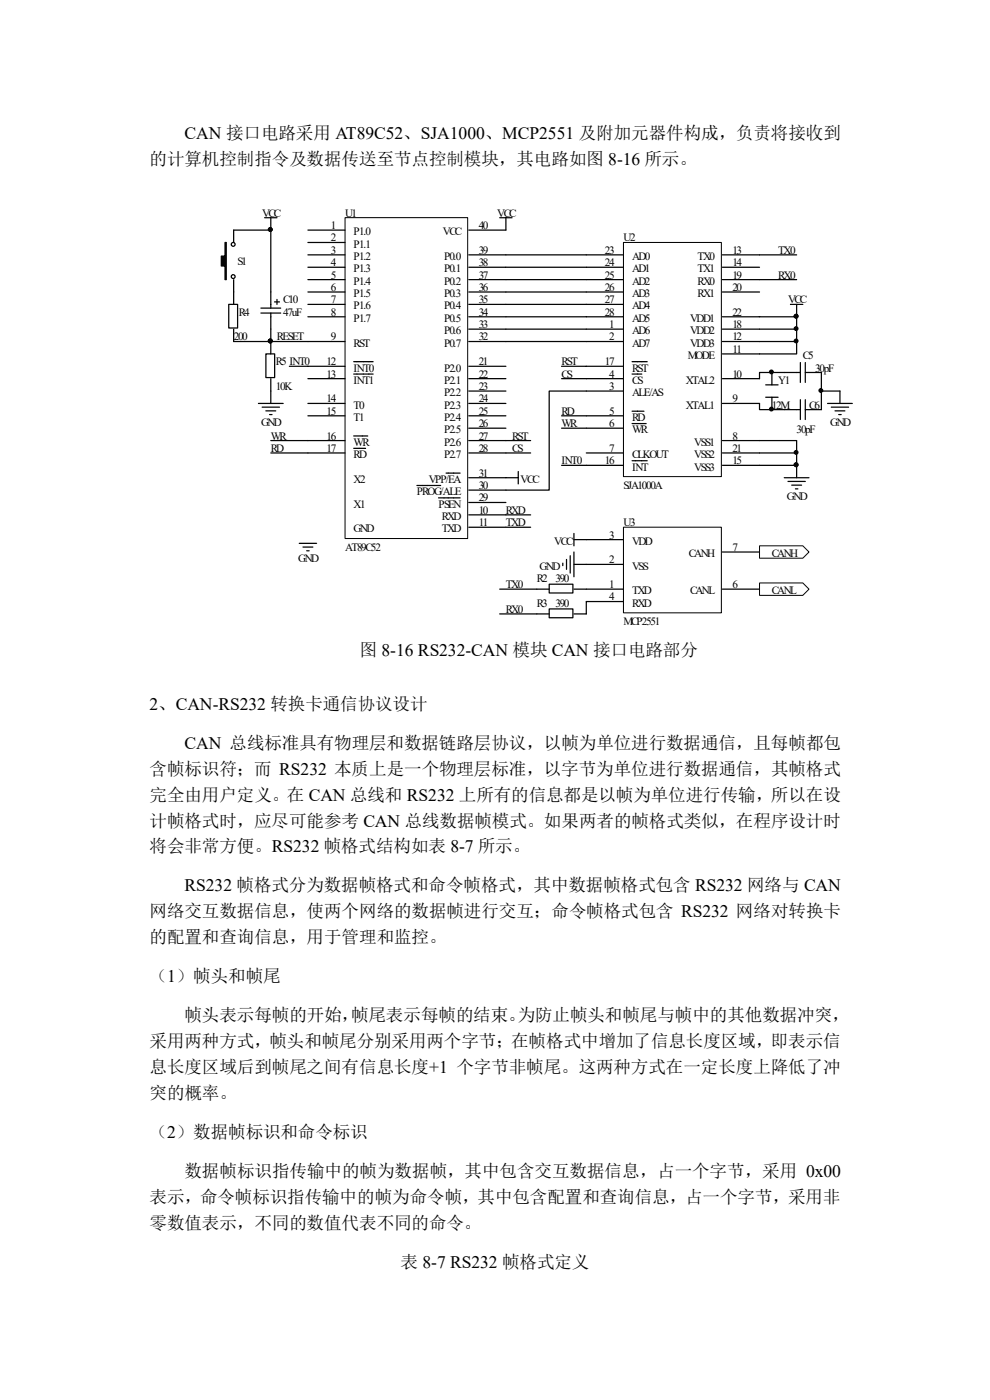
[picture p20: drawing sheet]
<svg xmlns="http://www.w3.org/2000/svg" width="210mm" height="297mm" viewBox="0 0 210 297" stroke-linecap="round" stroke-linejoin="round" font-family="sans-serif">
<defs><g id="words">
<g font-size="3.7">
<text x="39.1" y="29.5">CAN 接口电路采用 AT89C52、SJA1000、MCP2551 及附加元器件构成，负责将接收到</text>
<text x="31.7" y="35">的计算机控制指令及数据传送至节点控制模块，其电路如图 8-16 所示。</text>
<text x="76.3" y="139.2">图 8-16 RS232-CAN 模块 CAN 接口电路部分</text>
<text x="31.7" y="150.6">2、CAN-RS232 转换卡通信协议设计</text>
<text x="39.1" y="158.8">CAN 总线标准具有物理层和数据链路层协议，以帧为单位进行数据通信，且每帧都包</text>
<text x="31.7" y="164.3">含帧标识符；而 RS232 本质上是一个物理层标准，以字节为单位进行数据通信，其帧格式</text>
<text x="31.7" y="169.8">完全由用户定义。在 CAN 总线和 RS232 上所有的信息都是以帧为单位进行传输，所以在设</text>
<text x="31.7" y="175.3">计帧格式时，应尽可能参考 CAN 总线数据帧模式。如果两者的帧格式类似，在程序设计时</text>
<text x="31.7" y="180.8">将会非常方便。RS232 帧格式结构如表 8-7 所示。</text>
<text x="39.1" y="189.1">RS232 帧格式分为数据帧格式和命令帧格式，其中数据帧格式包含 RS232 网络与 CAN</text>
<text x="31.7" y="194.6">网络交互数据信息，使两个网络的数据帧进行交互；命令帧格式包含 RS232 网络对转换卡</text>
<text x="31.7" y="200.1">的配置和查询信息，用于管理和监控。</text>
<text x="31.7" y="208.4">（1）帧头和帧尾</text>
<text x="39.1" y="216.6">帧头表示每帧的开始，</text>
<text x="74.5" y="216.6">帧尾表示每帧的结束。</text>
<text x="109.8" y="216.6">为防止帧头和帧尾与帧中的其他数据冲突，</text>
<text x="31.7" y="222.1">采用两种方式，帧头和帧尾分别采用两个字节；在帧格式中增加了信息长度区域，即表示信</text>
<text x="31.7" y="227.6">息长度区域后到帧尾之间有信息长度+1 个字节非帧尾。这两种方式在一定长度上降低了冲</text>
<text x="31.7" y="233.1">突的概率。</text>
<text x="31.7" y="241.4">（2）数据帧标识和命令标识</text>
<text x="39.1" y="249.6">数据帧标识指传输中的帧为数据帧，其中包含交互数据信息，占一个字节，采用 0x00</text>
<text x="31.7" y="255.1">表示，命令帧标识指传输中的帧为命令帧，其中包含配置和查询信息，占一个字节，采用非</text>
<text x="31.7" y="260.6">零数值表示，不同的数值代表不同的命令。</text>
<text x="85" y="268.9">表 8-7 RS232 帧格式定义</text>
</g>
<g font-size="2.4">
<text x="55.6" y="46">VCC</text>
<text x="73.2" y="46">U1</text>
<text x="105.5" y="46">VCC</text>
<text x="70.2" y="48.6">1</text>
<text x="70.2" y="51.2">2</text>
<text x="70.2" y="53.8">3</text>
<text x="75" y="49.9">P1.0</text>
<text x="75" y="52.5">P1.1</text>
<text x="93.9" y="49.9">VCC</text>
<text x="101.6" y="53.8">39</text>
<text x="101.6" y="48.6">40</text>
<text x="128.3" y="53.8">23</text>
<text x="132.3" y="51.2">U2</text>
<text x="155.4" y="53.8">13</text>
<text x="165.1" y="53.8">TX0</text>
<text x="50.4" y="56.2">S1</text>
<text x="70.2" y="56.5">4</text>
<text x="70.2" y="59.1">5</text>
<text x="75" y="55.2">P1.2</text>
<text x="75" y="57.8">P1.3</text>
<text x="94.2" y="57.8">P0.1</text>
<text x="94.2" y="55.2">P0.0</text>
<text x="101.6" y="59.1">37</text>
<text x="101.6" y="56.5">38</text>
<text x="128.3" y="56.5">24</text>
<text x="128.3" y="59.1">25</text>
<text x="134.1" y="55.2">AD0</text>
<text x="134.1" y="57.8">AD1</text>
<text x="148" y="55.2">TX0</text>
<text x="148" y="57.8">TX1</text>
<text x="155.4" y="56.5">14</text>
<text x="155.4" y="59.1">19</text>
<text x="165.1" y="59.1">RX0</text>
<text x="60.1" y="64.3">C10</text>
<text x="70.2" y="61.7">6</text>
<text x="70.2" y="64.3">7</text>
<text x="75" y="60.4">P1.4</text>
<text x="75" y="63">P1.5</text>
<text x="75" y="65.7">P1.6</text>
<text x="94.2" y="65.7">P0.4</text>
<text x="94.2" y="63">P0.3</text>
<text x="94.2" y="60.4">P0.2</text>
<text x="101.6" y="64.3">35</text>
<text x="101.6" y="61.7">36</text>
<text x="128.3" y="61.7">26</text>
<text x="128.3" y="64.3">27</text>
<text x="134.1" y="60.4">AD2</text>
<text x="134.1" y="63">AD3</text>
<text x="134.1" y="65.7">AD4</text>
<text x="148" y="60.4">RX0</text>
<text x="148" y="63">RX1</text>
<text x="155.4" y="61.7">20</text>
<text x="167.2" y="64.3">VCC</text>
<text x="50.6" y="67">R4</text>
<text x="60.1" y="67">47uF</text>
<text x="70.2" y="67">8</text>
<text x="75" y="68.3">P1.7</text>
<text x="94.2" y="70.9">P0.6</text>
<text x="94.2" y="68.3">P0.5</text>
<text x="101.6" y="69.6">33</text>
<text x="101.6" y="67">34</text>
<text x="128.3" y="67">28</text>
<text x="129.2" y="69.6">1</text>
<text x="134.1" y="70.9">AD6</text>
<text x="134.1" y="68.3">AD5</text>
<text x="146.4" y="70.9">VDD2</text>
<text x="146.4" y="68.3">VDD1</text>
<text x="155.4" y="69.6">18</text>
<text x="155.4" y="67">22</text>
<text x="49.6" y="72.2">200</text>
<text x="58.5" y="77.5">R5 INT0</text>
<text x="58.8" y="72.2">RESET</text>
<text x="69.3" y="77.5">12</text>
<text x="70.2" y="72.2">9</text>
<text x="75" y="73.5">RST</text>
<text x="94.2" y="73.5">P0.7</text>
<text x="101.6" y="77.5">21</text>
<text x="101.6" y="72.2">32</text>
<text x="119.1" y="77.5">RST</text>
<text x="128.3" y="77.5">17</text>
<text x="129.2" y="72.2">2</text>
<text x="134.1" y="73.5">AD7</text>
<text x="145.9" y="76.2">MODE</text>
<text x="146.4" y="73.5">VDD3</text>
<text x="155.4" y="74.8">11</text>
<text x="155.4" y="72.2">12</text>
<text x="170.3" y="76.2">C5</text>
<text x="58.5" y="82.8">10K</text>
<text x="69.3" y="80.1">13</text>
<text x="75" y="78.8">INT0</text>
<text x="75" y="81.5">INT1</text>
<text x="94.2" y="78.8">P2.0</text>
<text x="94.2" y="81.5">P2.1</text>
<text x="101.6" y="80.1">22</text>
<text x="101.6" y="82.8">23</text>
<text x="119.1" y="80.1">CS</text>
<text x="129.2" y="82.8">3</text>
<text x="129.2" y="80.1">4</text>
<text x="134.1" y="81.5">CS</text>
<text x="134.1" y="78.8">RST</text>
<text x="145.5" y="81.5">XTAL2</text>
<text x="155.4" y="80.1">10</text>
<text x="165.1" y="81.5">Y1</text>
<text x="172.9" y="78.8">30pF</text>
<text x="69.3" y="85.4">14</text>
<text x="69.3" y="88">15</text>
<text x="75" y="86.7">T0</text>
<text x="75" y="89.3">T1</text>
<text x="94.2" y="84.1">P2.2</text>
<text x="94.2" y="86.7">P2.3</text>
<text x="94.2" y="89.3">P2.4</text>
<text x="101.6" y="85.4">24</text>
<text x="101.6" y="88">25</text>
<text x="119.1" y="88">RD</text>
<text x="129.2" y="88">5</text>
<text x="134.1" y="84.1">ALE/AS</text>
<text x="134.1" y="89.3">RD</text>
<text x="145.5" y="86.7">XTAL1</text>
<text x="155.4" y="85.4">9</text>
<text x="163.7" y="86.7">12M</text>
<text x="171.6" y="86.7">C6</text>
<text x="55.4" y="90.3">GND</text>
<text x="57.4" y="93.3">WR</text>
<text x="57.4" y="95.9">RD</text>
<text x="69.3" y="93.3">16</text>
<text x="69.3" y="95.9">17</text>
<text x="75" y="94.6">WR</text>
<text x="94.2" y="91.9">P2.5</text>
<text x="94.2" y="94.6">P2.6</text>
<text x="101.6" y="90.6">26</text>
<text x="101.6" y="93.3">27</text>
<text x="101.6" y="95.9">28</text>
<text x="108.6" y="95.9">CS</text>
<text x="108.6" y="93.3">RST</text>
<text x="119.1" y="90.6">WR</text>
<text x="129.2" y="90.6">6</text>
<text x="129.2" y="95.9">7</text>
<text x="134.1" y="91.9">WR</text>
<text x="147.3" y="94.6">VSS1</text>
<text x="155.4" y="93.3">8</text>
<text x="155.4" y="95.9">21</text>
<text x="169" y="91.9">30pF</text>
<text x="176.1" y="90.3">GND</text>
<text x="75" y="97.2">RD</text>
<text x="94.2" y="97.2">P2.7</text>
<text x="101.6" y="101.1">31</text>
<text x="119.1" y="98.5">INT0</text>
<text x="128.3" y="98.5">16</text>
<text x="134.1" y="97.2">CLKOUT</text>
<text x="134.1" y="99.8">INT</text>
<text x="147.3" y="99.8">VSS3</text>
<text x="147.3" y="97.2">VSS2</text>
<text x="155.4" y="98.5">15</text>
<text x="75" y="102.4">X2</text>
<text x="75" y="107.7">X1</text>
<text x="88.4" y="105.1">PROG/ALE</text>
<text x="91" y="102.4">VPP/EA</text>
<text x="93" y="107.7">PSEN</text>
<text x="101.6" y="106.4">29</text>
<text x="101.6" y="103.8">30</text>
<text x="110.4" y="102.4">VCC</text>
<text x="132.3" y="103.8">SJA1000A</text>
<text x="166.9" y="106">GND</text>
<text x="75" y="112.9">GND</text>
<text x="93.7" y="110.3">RXD</text>
<text x="93.7" y="112.9">TXD</text>
<text x="101.6" y="109">10</text>
<text x="101.6" y="111.6">11</text>
<text x="107.3" y="109">RXD</text>
<text x="107.3" y="111.6">TXD</text>
<text x="132.3" y="111.6">U3</text>
<text x="63.2" y="119.2">GND</text>
<text x="73.2" y="116.9">AT89C52</text>
<text x="117.6" y="115.6">VCC</text>
<text x="129.2" y="114.3">3</text>
<text x="129.2" y="119.5">2</text>
<text x="134.1" y="115.6">VDD</text>
<text x="146.1" y="118.2">CANH</text>
<text x="155.4" y="116.9">7</text>
<text x="163.7" y="118.2">CANH</text>
<text x="107.3" y="124.8">TX0</text>
<text x="113.9" y="123.4">R2</text>
<text x="114.5" y="120.8">GND</text>
<text x="117.8" y="123.4">390</text>
<text x="129.2" y="124.8">1</text>
<text x="134.1" y="120.8">VSS</text>
<text x="155.4" y="124.8">6</text>
<text x="107.3" y="130">RX0</text>
<text x="113.9" y="128.7">R3</text>
<text x="117.8" y="128.7">390</text>
<text x="129.2" y="127.4">4</text>
<text x="134.1" y="126.1">TXD</text>
<text x="134.1" y="128.7">RXD</text>
<text x="146.4" y="126.1">CANL</text>
<text x="163.7" y="126.1">CANL</text>
<text x="132.3" y="132.7">MCP2551</text>
</g>
<text font-size="1.4" fill="#fff" x="64.6" y="63.2">(C9)</text>
</g></defs>
<path d="M132.3 111.8h20.7v18.2h-20.7z" fill-rule="evenodd" fill="#fff" stroke="#000" stroke-width=".21"/>
<g fill="none" stroke="#000" stroke-width=".26">
<path d="M49.6 48.8v2.6M49.6 59.3v5.3M56.1 46.2h2.7M57.4 46.2v2.6M106 46.2h2.6M107.3 46.2v2.6M161.1 54.1h7.9M48.5 64.6h1.9v5h-1.9zM49.6 69.8v2.7M55.3 65.4h4.2M55.3 66.4h4.2M56.4 75.1h1.9v5h-1.9z"/>
<path d="M57.4 61.9v3.5M57.4 66.4v3.4M57.4 72.5v2.6M58.2 64.1h1.1M58.8 63.5v1.1M61.4 77.7h3.9M119.1 77.7h5.3M161.1 67.2h7.9v7.9h-7.9M161.1 69.8h7.9M161.1 72.5h7.9M163.7 79v2.7M167.7 64.6h2.6"/>
<path d="M169 64.6v2.6M169.8 79h-8.7v1.3M169.8 76.9v4.2M170.8 79h3.4v7.9h-3.4M170.8 76.9v4.2M54.8 85.6h5.3M55.6 86.4h3.7M56.4 87.2h2.1M57.2 88h.5M57.4 93.5h7.9M57.4 96.1h7.9M57.4 80.3v5.3"/>
<path d="M107.3 93.5h5.3M107.3 96.1h5.3M119.1 80.3h5.3M119.1 88.2h5.3M119.1 90.8h5.3M119.1 98.7h5.3M124.4 83h-7.9v21h-9.2M161.1 93.5h7.9v5.2h-7.9M161.1 85.6v1.3h8.7M161.1 96.1h7.9M162.4 84.3h2.7M162.4 81.7h2.7"/>
<path d="M163.7 84.3v2.6M169 98.7v2.6M169.8 84.8v4.2M170.8 84.8v4.2M175.6 85.6h5.2M176.3 86.4h3.7M177.1 87.2h2.1M177.9 88h.5M178.2 83v2.6M63.5 115.3h3.7M64.3 116.1h2.1M65.1 116.8h.5"/>
<path d="M119.4 119.5v.5M120.2 118.7v2.1M121 117.9v3.7M121.8 114.5h10.5M121.8 119.7h10.5M121.8 113.2v2.6M121.8 117.1v5.3M153.2 117.1h7.9M166.4 101.3h5.2M167.2 102.1h3.6M167.9 102.9h2.1M168.7 103.7h.6"/>
<path d="M113.9 125h2.6M113.9 130.2h2.6M116.5 123.9h5v1.9h-5zM116.5 129.2h5v1.9h-5zM121.8 125h10.5M121.8 130.2h2.6M124.4 127.6h7.9M153.2 125h7.9"/>
<circle cx="49.5" cy="58.7" r=".41"/>
<circle cx="49.5" cy="51.8" r=".41"/>
</g>
<g fill="#000" stroke="#000" stroke-width=".21">
<circle cx="57.3" cy="48.7" r=".41"/>
<circle cx="57.3" cy="72.3" r=".41"/>
<circle cx="163.6" cy="78.9" r=".41"/>
<circle cx="168.9" cy="69.7" r=".41"/>
<circle cx="168.9" cy="67.1" r=".41"/>
<circle cx="168.9" cy="72.3" r=".41"/>
<circle cx="163.6" cy="86.8" r=".41"/>
<circle cx="168.9" cy="98.6" r=".41"/>
<circle cx="168.9" cy="96" r=".41"/>
</g>
<path d="M47.7 51.4h.3v7.9h-.3v-2.9h-.8v-2.1h.8z" fill-rule="evenodd" fill="#000" stroke="#000" stroke-width=".26"/>
<g fill="#fff" stroke="#000" stroke-width=".21">
<path d="M161.1 115.8h9.2l1.3 1.3-1.3 1.3h-9.2z" fill-rule="evenodd"/>
<path d="M161.1 123.7h9.2l1.3 1.3-1.3 1.3h-9.2z" fill-rule="evenodd"/>
</g>
<g fill="none" stroke="#000" stroke-width=".26">
<path d="M49.6 48.8h7.8v13.1M107.3 54.1h17.1M107.3 56.7h17.1M107.3 59.3h17.1M161.1 59.3h7.9M57.4 69.8v2.7h-7.8M57.4 72.5h7.9M107.3 72.5h17.1M107.3 61.9h17.1M107.3 64.6h17.1M107.3 67.2h17.1M107.3 69.8h17.1"/>
<path d="M107.3 101.3h2.6M107.3 109.2h5.3M107.3 111.9h5.3M109.9 100v2.7M106 125h7.9M106 130.2h7.9M124.4 127.6v2.6"/>
</g>
<g fill="#000" stroke="#000" stroke-width=".21">
<circle cx="57.3" cy="48.7" r=".41"/>
<circle cx="57.3" cy="72.3" r=".41"/>
</g>
<path d="M73.2 46.2h26v68.1h-26z" fill-rule="evenodd" fill="#fff" stroke="#000" stroke-width=".21"/>
<g fill="none" stroke="#000" stroke-width=".26">
<path d="M65.3 48.8h7.9M65.3 51.4h7.9M65.3 54.1h7.9M65.3 56.7h7.9M65.3 59.3h7.9M99.4 48.8h7.9M99.4 54.1h7.9M99.4 56.7h7.9M99.4 59.3h7.9M65.3 61.9h7.9M65.3 64.6h7.9M65.3 67.2h7.9"/>
<path d="M65.3 72.5h7.9M65.3 77.7h7.9M75 76.7h4.2M75 79.4h4.2M99.4 61.9h7.9M99.4 64.6h7.9M99.4 67.2h7.9M99.4 72.5h7.9M99.4 77.7h7.9M99.4 69.8h7.9M65.3 80.3h7.9M65.3 85.6h7.9"/>
<path d="M65.3 88.2h7.9M65.3 93.5h7.9M65.3 96.1h7.9M75 92.5h3M75 95.1h2.6M99.4 80.3h7.9M99.4 85.6h7.9M99.4 88.2h7.9M99.4 93.5h7.9M99.4 96.1h7.9M99.4 83h7.9M99.4 90.8h7.9"/>
<path d="M88.4 103h5.1M93 105.6h4.6M94.6 100.4h3M99.4 109.2h7.9M99.4 111.9h7.9M99.4 106.6h7.9M99.4 104h7.9M99.4 101.3h7.9"/>
</g>
<path d="M132.3 51.4h20.7v49.7h-20.7z" fill-rule="evenodd" fill="#fff" stroke="#000" stroke-width=".21"/>
<g fill="none" stroke="#000" stroke-width=".26">
<path d="M124.4 54.1h7.9M124.4 56.7h7.9M124.4 59.3h7.9M153.2 54.1h7.9M153.2 56.7h7.9M153.2 59.3h7.9M124.4 69.8h7.9M124.4 72.5h7.9M124.4 77.7h7.9M124.4 61.9h7.9M124.4 67.2h7.9M124.4 64.6h7.9"/>
<path d="M134.1 79.4h2M134.1 76.7h3.2M153.2 69.8h7.9M153.2 72.5h7.9M153.2 75.1h7.9M153.2 61.9h7.9M153.2 67.2h7.9M124.4 83h7.9M124.4 80.3h7.9M124.4 88.2h7.9M124.4 90.8h7.9M124.4 96.1h7.9"/>
<path d="M124.4 98.7h7.9M134.1 87.2h2.5M134.1 89.9h3M134.1 97.7h3.2M153.2 80.3h7.9M153.2 96.1h7.9M153.2 93.5h7.9M153.2 85.6h7.9M153.2 98.7h7.9M174.2 83h4"/>
</g>
<circle cx="174.1" cy="82.8" r=".41" fill="#000" stroke="#000" stroke-width=".21"/>
<use href="#words"/>
</svg>
